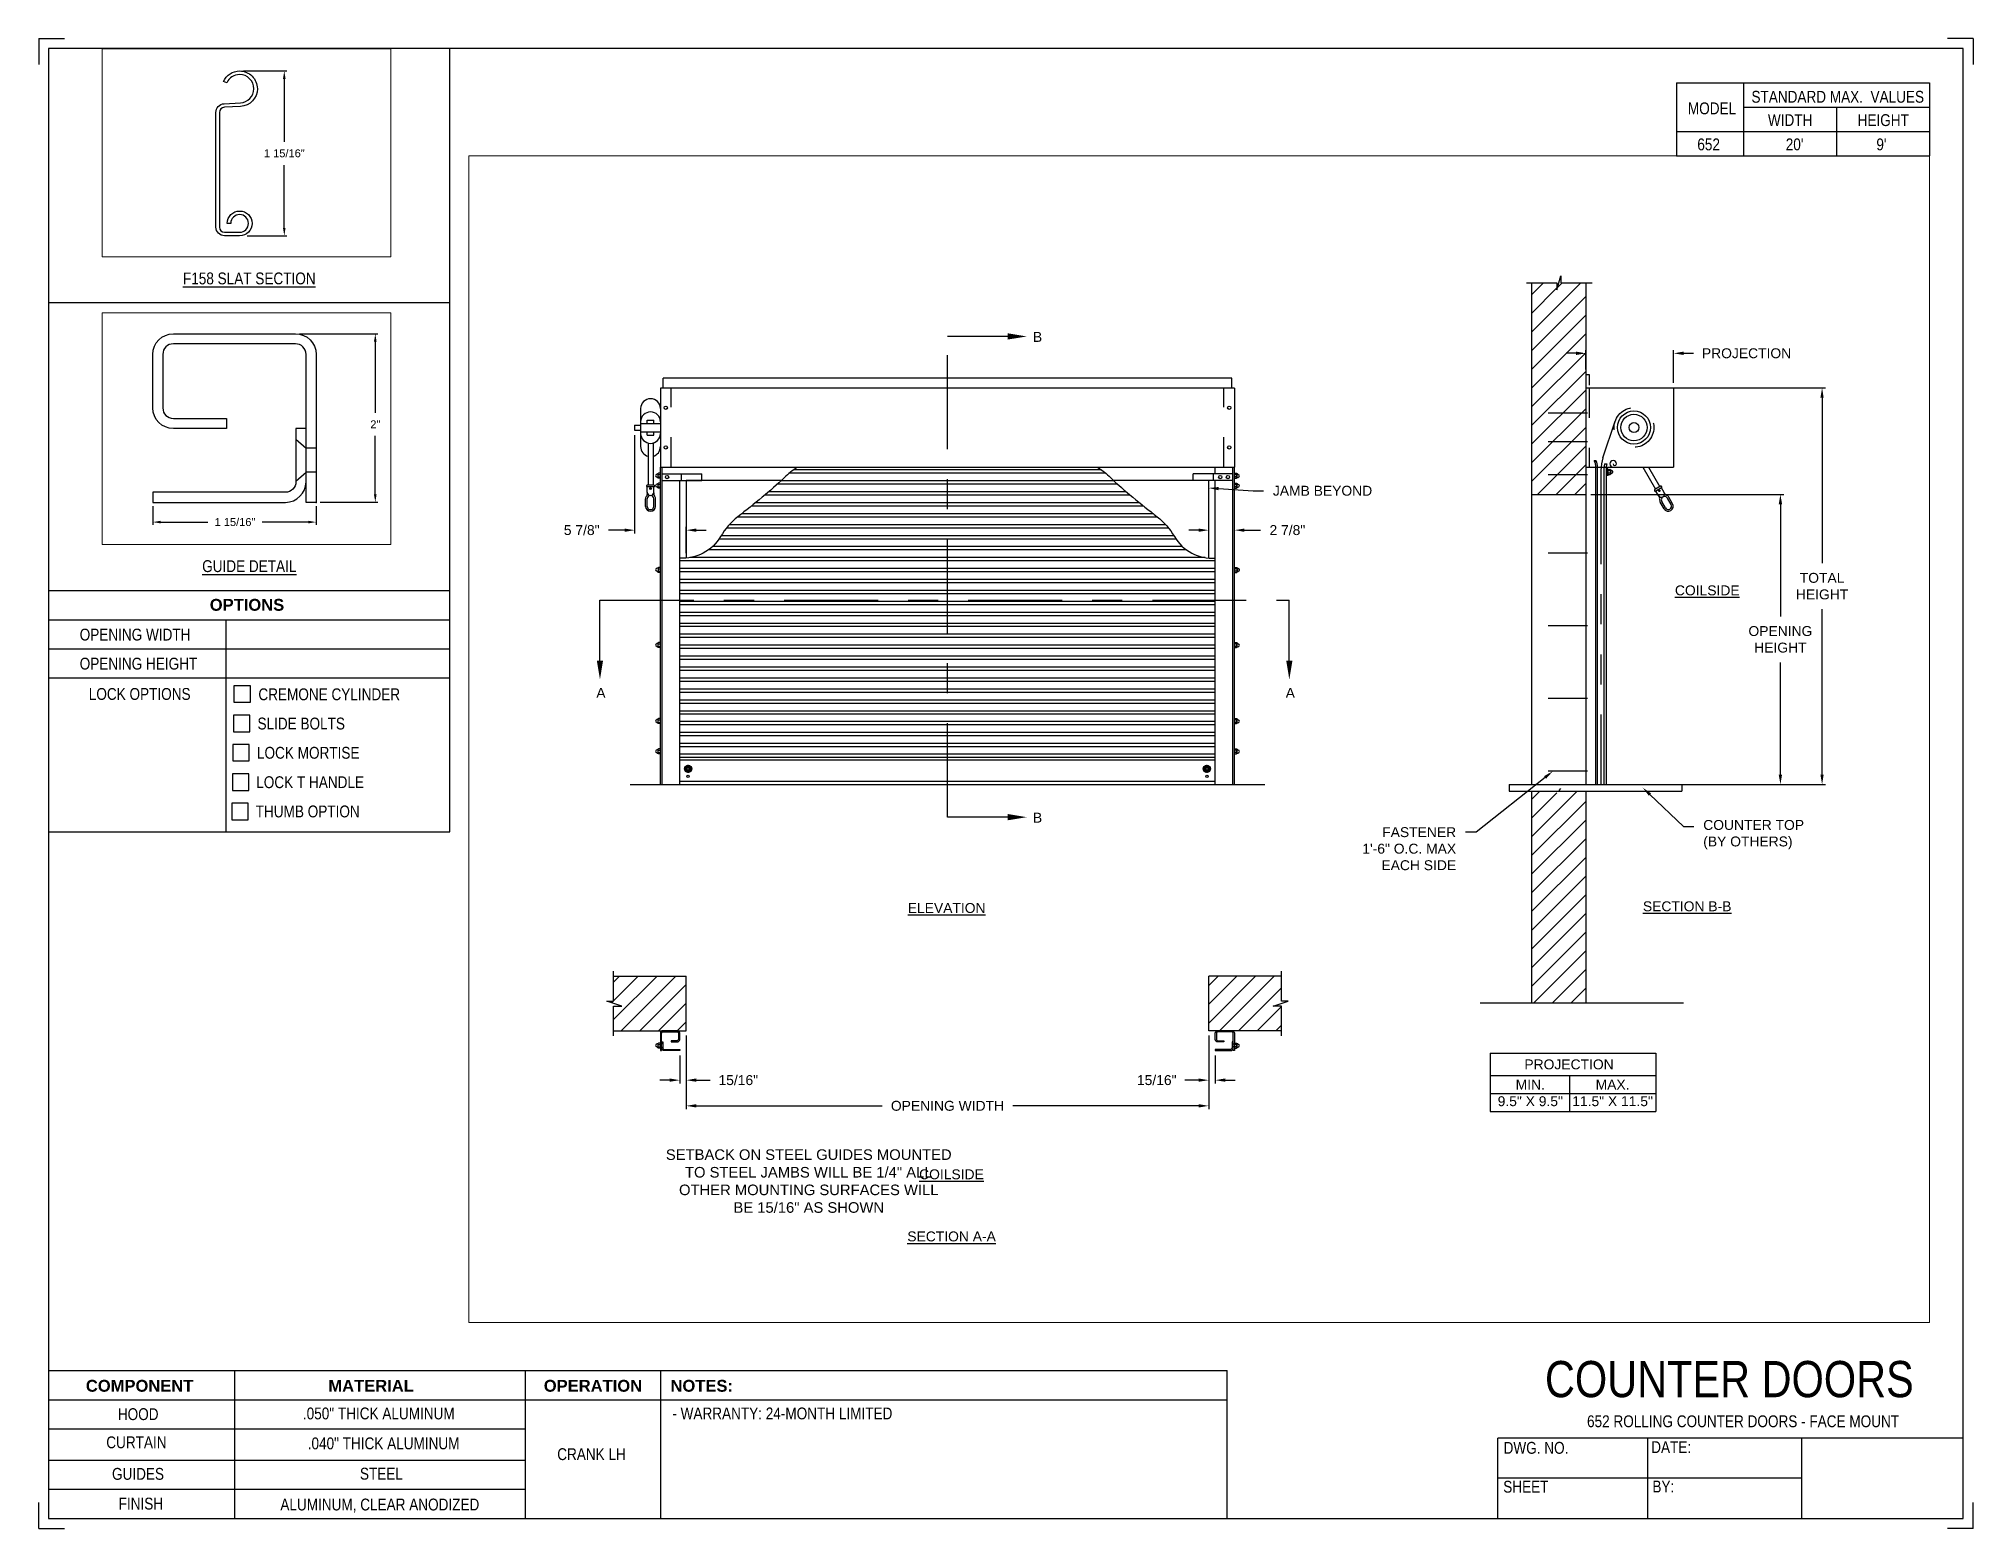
# Paper-space layout '652 CRANK LH' of a CAD drawing. Header units: inches. Extents: x 0.1 to 10.9, y 0.1 to 8.4.
# The model-space entities are those that its viewports show. They can reach past a viewport. Long polylines and large blocks are cut down to what shows.
import ezdxf
from ezdxf import colors
from ezdxf.entities.mleader import LeaderData, LeaderLine
from ezdxf.math import Vec2, Vec3

# ---------------------------------------------------------------- set-up
doc = ezdxf.new("R2010")
doc.units = ezdxf.units.IN
doc.header["$LTSCALE"] = 0.25
doc.header["$MEASUREMENT"] = 0
for name, pattern in [('CENTER', [2, 1.25, -0.25, 0.25, -0.25]), ('CENTER2', [1.125, 0.75, -0.125, 0.125, -0.125]), ('HIDDEN', [0.375, 0.25, -0.125]), ('HIDDEN2', [0.1875, 0.125, -0.0625]), ('PHANTOM', [2.5, 1.25, -0.25, 0.25, -0.25, 0.25, -0.25])]:
    doc.linetypes.add(name, pattern=pattern)
for name, color, linetype in [('ANNOTATIONS', 1, 'Continuous'), ('CRANK LH', 7, 'Continuous'), ('DETAILS', 4, 'Continuous'), ('SECTION CUTS', 6, 'CENTER'), ('TITLE BLOCK', 7, 'Continuous')]:
    doc.layers.add(name, color=color, linetype=linetype)
doc.styles.add('ARIAL', font='arial.ttf', dxfattribs={"height": 0.09375})
doc.styles.add('CADdetails-DIMENSIONS', font='ARIALN.TTF', dxfattribs={"height": 2.38})
doc.styles.get("Standard").update_dxf_attribs({"font": 'romans.shx'})
doc.dimstyles.new('ARIAL', dxfattribs={"dimtxt": 0.09375, "dimasz": 0.09375, "dimexe": 0.03125, "dimexo": 0.046875, "dimgap": 0.09, "dimtad": 0, "dimtih": 1, "dimtoh": 1, "dimdec": 4, "dimzin": 0, "dimdsep": 46, "dimlunit": 4, "dimtxsty": 'ARIAL', "dimcen": 0.09, "dimadec": 0, "dimazin": 0, "dimtfac": 1, "dimtdec": 4, "dimtix": 1, "dimtofl": 0, "dimtmove": 0, "dimatfit": 3, "dimfxl": 0.18, "dimfrac": 2, "dimtolj": 1, "dimtzin": 0, "dimarcsym": 0})
doc.dimstyles.new('STANDARD$0', dxfattribs={"dimtxt": 0.09375, "dimasz": 0.09375, "dimexe": 0.03125, "dimexo": 0.046875, "dimgap": 0.09, "dimtad": 0, "dimtih": 1, "dimtoh": 1, "dimdec": 4, "dimzin": 0, "dimdsep": 46, "dimtxsty": 'ARIAL', "dimcen": 0.09, "dimadec": 0, "dimazin": 0, "dimtfac": 1, "dimtdec": 4, "dimtofl": 0, "dimtmove": 0, "dimatfit": 1, "dimfxl": 1, "dimtolj": 1, "dimtzin": 0, "dimarcsym": 0})
pattern_1 = [(45, (-17.93396, -18.00192), (-0.088388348, 0.088388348), [])]
pattern_2 = [(45, (-18.69422, -18.00192), (-0.08838835, 0.08838835), [])]

psp = doc.layouts.new('652 CRANK LH')

# ---------------------------------------------------------------- texts
at = {"layer": 'TITLE BLOCK', "attachment_point": 2, "style": 'CADdetails-DIMENSIONS'}
for s, width, insert, char_height in [('MODEL', 0.28815, (9.45, 8.068), 0.0664), ('STANDARD MAX.  VALUES', 1.75949, (10.155, 8.133), 0.06641), ('WIDTH', 0.42908, (9.888, 8.002), 0.0664), ('HEIGHT', 0.42908, (10.41, 8.002), 0.0664), ('\\pxqc;652', 0.29952, (9.431, 7.866), 0.0664)]:
    psp.add_mtext_dynamic_manual_height_columns(s, width=width, gutter_width=1.363, heights=[0], dxfattribs=dict(at, insert=insert, char_height=char_height))
at = {"layer": 'TITLE BLOCK', "style": 'CADdetails-DIMENSIONS'}
for s, insert, char_height, width, attachment_point in [("20'", (9.913, 7.866), 0.0664, 1.75949, 2), ("9'", (10.4, 7.866), 0.0664, 1.75949, 2), ('{\\LF158 SLAT SECTION}', (1.248, 7.114), 0.06641, 1.75949, 2), ('{\\LGUIDE DETAIL}', (1.248, 5.5), 0.06641, 1.75949, 2), ('{\\fArial|b1|i0|c0|p34;OPTIONS}', (1.235, 5.283), 0.06641, 1.75949, 2), ('OPENING WIDTH', (0.297, 5.116), 0.06641, 1.30693, 1), ('OPENING HEIGHT', (0.297, 4.953), 0.06641, 1.30693, 1), ('LOCK OPTIONS', (0.348, 4.783), 0.06641, 1.30693, 1), ('CREMONE CYLINDER', (1.299, 4.781), 0.06641, 1.23928, 1), ('SLIDE BOLTS', (1.294, 4.617), 0.06641, 1.53035, 1), ('LOCK MORTISE', (1.291, 4.453), 0.06641, 1.53035, 1), ('LOCK T HANDLE', (1.287, 4.288), 0.06641, 1.53035, 1), ('THUMB OPTION', (1.284, 4.124), 0.06641, 1.53035, 1), ('\\A1;\\pxqc;COUNTER DOORS', (10.642, 1.008), 0.20312, 2.1897, 3), ('{\\fArial|b1|i0|c0|p34;COMPONENT}', (0.633, 0.902), 0.06641, 1.75949, 2), ('{\\fArial|b1|i0|c0|p34;MATERIAL}', (1.931, 0.902), 0.06641, 1.75949, 2), ('{\\fArial|b1|i0|c0|p34;OPERATION}', (3.175, 0.902), 0.06641, 1.75949, 2), ('{\\fArial|b1|i0|c0|p34;NOTES:}', (3.785, 0.902), 0.06641, 1.75949, 2), ('HOOD', (0.625, 0.743), 0.0664, 1.75949, 2), ('  .050" THICK ALUMINUM', (1.953, 0.747), 0.06641, 1.75949, 2), ('\\pxql,t2;- WARRANTY: 24-MONTH LIMITED', (5.176, 0.747), 0.06641, 3.11182, 2), ('652 ROLLING COUNTER DOORS - FACE MOUNT', (9.624, 0.703), 0.06641, 2.79915, 2), ('CURTAIN', (0.615, 0.585), 0.0664, 1.75949, 2), ('  .040" THICK ALUMINUM', (1.98, 0.579), 0.06641, 1.75949, 2), ('DWG. NO.', (8.463, 0.554), 0.0664, 1.75949, 2), ('DATE:', (9.221, 0.558), 0.0664, 1.75949, 2), ('\\P\\PCRANK LH', (3.167, 0.74), 0.0664, 1.75949, 2), ('GUIDES', (0.624, 0.408), 0.0664, 1.75949, 2), ('STEEL', (1.989, 0.409), 0.0664, 1.75949, 2), ('SHEET', (8.406, 0.336), 0.0664, 1.75949, 2), ('BY:', (9.177, 0.337), 0.0664, 1.75949, 2), ('FINISH', (0.64, 0.241), 0.0664, 1.75949, 2), ('ALUMINUM, CLEAR ANODIZED', (1.98, 0.236), 0.06641, 1.75949, 2)]:
    psp.add_mtext(s, dxfattribs=dict(at, insert=insert, char_height=char_height, width=width, attachment_point=attachment_point))

msp = doc.modelspace()

# ---------------------------------------------------------------- texts
at = {"layer": 'ANNOTATIONS', "char_height": 0.09375, "attachment_point": 2, "style": 'ARIAL'}
for s, insert, width in [('{\\LCOILSIDE}', (186.74487, 242.19346), 1.3823677), ('{\\LELEVATION}', (179.55534, 239.18997), 3.0834986), ('{\\LSECTION B-B}', (186.55482, 239.20594), 1.3823677), ('{\\LCOILSIDE}', (179.60081, 236.6719), 1.3823677), ('{\\LSECTION A-A}', (179.60195, 236.08446), 1.3823677)]:
    msp.add_mtext(s, dxfattribs=dict(at, insert=insert, width=width))
for s, width, insert in [('PROJECTION ', 1.7594917, (185.43811, 237.71129)), ('MIN.\\P9.5" X 9.5" ', 0.6711642, (185.07208, 237.5193)), ('MAX.\\P11.5" X 11.5"', 0.7869326, (185.84973, 237.5193))]:
    msp.add_mtext_dynamic_manual_height_columns(s, width=width, gutter_width=1.36268, heights=[0], dxfattribs=dict(at, insert=insert))
at = {"layer": 'ANNOTATIONS', "linetype": 'Continuous', "insert": (176.90145, 236.86112), "char_height": 0.1, "attachment_point": 1, "style": 'ARIAL'}
msp.add_mtext('\\pxqc;SETBACK ON STEEL GUIDES MOUNTED\\PTO STEEL JAMBS WILL BE 1/4" ALL\\POTHER MOUNTING SURFACES WILL\\PBE 15/16" AS SHOWN', dxfattribs=at)
at = {"layer": 'SECTION CUTS', "style": 'ARIAL'}
for s, p in [('B', (180.37124, 244.49605)), ('A', (176.24391, 241.13043)), ('A', (182.75987, 241.13043)), ('B', (180.37124, 239.95033))]:
    msp.add_text(s, height=0.09375, dxfattribs=at).set_placement(p)

# ---------------------------------------------------------------- blocks, each defined once
blk = doc.blocks.new('*D5')
at = {"layer": 'ANNOTATIONS', "color": 0, "lineweight": -2, "transparency": 16777216}
for p, q in [((170.877, 254.326), (170.877, 254.107)), ((172.814, 254.326), (172.814, 254.107)), ((170.971, 254.138), (171.53, 254.138)), ((172.721, 254.138), (172.173, 254.138))]:
    blk.add_line(p, q, dxfattribs=at)
at = {"layer": 'ANNOTATIONS', "color": 0, "transparency": 16777216}
for points in [[(170.971, 254.154), (170.971, 254.123), (170.877, 254.138)], [(172.721, 254.154), (172.721, 254.123), (172.814, 254.138)]]:
    blk.add_solid(points, dxfattribs=at)
at = {"layer": 'defpoints', "color": 0, "transparency": 16777216}
for p in [(170.877, 254.373), (172.814, 254.373), (170.877, 254.138)]:
    blk.add_point(p, dxfattribs=at)
at = {"layer": 'ANNOTATIONS', "color": 0, "transparency": 16777216, "insert": (171.852, 254.138), "char_height": 0.09375, "attachment_point": 5, "style": 'ARIAL'}
blk.add_mtext('\\A1;1 15/16"', dxfattribs=at)
blk = doc.blocks.new('*D6')
at = {"layer": 'ANNOTATIONS', "color": 0, "lineweight": -2, "transparency": 16777216}
for p, q in [((172.616, 256.373), (173.547, 256.373)), ((173.516, 256.279), (173.516, 255.435)), ((173.516, 254.466), (173.516, 255.161)), ((172.861, 254.373), (173.547, 254.373))]:
    blk.add_line(p, q, dxfattribs=at)
at = {"layer": 'ANNOTATIONS', "color": 0, "transparency": 16777216}
for points in [[(173.5, 256.279), (173.531, 256.279), (173.516, 256.373)], [(173.5, 254.466), (173.531, 254.466), (173.516, 254.373)]]:
    blk.add_solid(points, dxfattribs=at)
at = {"layer": 'defpoints', "color": 0, "transparency": 16777216}
for p in [(172.569, 256.373), (173.516, 256.373), (172.814, 254.373)]:
    blk.add_point(p, dxfattribs=at)
at = {"layer": 'ANNOTATIONS', "color": 0, "transparency": 16777216, "insert": (173.516, 255.298), "char_height": 0.0938, "attachment_point": 5, "style": 'ARIAL'}
blk.add_mtext('\\A1;2"', dxfattribs=at)
blk = doc.blocks.new('*D19')
at = {"layer": 'ANNOTATIONS', "color": 0, "lineweight": -2, "transparency": 16777216}
for p, q in [((177.094, 237.936), (177.094, 237.241)), ((182.032, 237.936), (182.032, 237.241)), ((177.188, 237.272), (178.947, 237.272)), ((181.938, 237.272), (180.18, 237.272))]:
    blk.add_line(p, q, dxfattribs=at)
at = {"layer": 'ANNOTATIONS', "color": 0, "transparency": 16777216}
for points in [[(177.188, 237.288), (177.188, 237.257), (177.094, 237.272)], [(181.938, 237.288), (181.938, 237.257), (182.032, 237.272)]]:
    blk.add_solid(points, dxfattribs=at)
at = {"layer": 'defpoints', "color": 0, "transparency": 16777216}
for p in [(177.094, 237.982), (182.032, 237.982), (182.032, 237.272)]:
    blk.add_point(p, dxfattribs=at)
at = {"layer": 'ANNOTATIONS', "color": 0, "transparency": 16777216, "insert": (179.563, 237.272), "char_height": 0.09375, "width": 2.38041, "attachment_point": 5, "style": 'ARIAL'}
blk.add_mtext('\\A1;OPENING WIDTH', dxfattribs=at)
blk = doc.blocks.new('*D17')
at = {"layer": 'ANNOTATIONS', "color": 0, "lineweight": -2, "transparency": 16777216}
for p, q in [((182.032, 237.936), (182.032, 237.484)), ((182.094, 237.748), (182.094, 237.484)), ((181.938, 237.515), (181.808, 237.515)), ((182.188, 237.515), (182.282, 237.515))]:
    blk.add_line(p, q, dxfattribs=at)
at = {"layer": 'ANNOTATIONS', "color": 0, "transparency": 16777216}
for points in [[(181.938, 237.531), (181.938, 237.5), (182.032, 237.515)], [(182.188, 237.531), (182.188, 237.5), (182.094, 237.515)]]:
    blk.add_solid(points, dxfattribs=at)
at = {"layer": 'defpoints', "color": 0, "transparency": 16777216}
for p in [(182.032, 237.982), (182.094, 237.795), (182.094, 237.515)]:
    blk.add_point(p, dxfattribs=at)
at = {"layer": 'ANNOTATIONS', "color": 0, "transparency": 16777216, "insert": (181.541, 237.515), "char_height": 0.0938, "attachment_point": 5, "style": 'ARIAL'}
blk.add_mtext('\\A1;15/16"', dxfattribs=at)
blk = doc.blocks.new('*D18')
at = {"layer": 'ANNOTATIONS', "color": 0, "lineweight": -2, "transparency": 16777216}
for p, q in [((177.094, 237.936), (177.094, 237.484)), ((177.032, 237.748), (177.032, 237.484)), ((176.938, 237.515), (176.844, 237.515)), ((177.188, 237.515), (177.319, 237.515))]:
    blk.add_line(p, q, dxfattribs=at)
at = {"layer": 'ANNOTATIONS', "color": 0, "transparency": 16777216}
for points in [[(176.938, 237.531), (176.938, 237.5), (177.032, 237.515)], [(177.188, 237.531), (177.188, 237.5), (177.094, 237.515)]]:
    blk.add_solid(points, dxfattribs=at)
at = {"layer": 'defpoints', "color": 0, "transparency": 16777216}
for p in [(177.094, 237.982), (177.032, 237.795), (177.032, 237.515)]:
    blk.add_point(p, dxfattribs=at)
at = {"layer": 'ANNOTATIONS', "color": 0, "transparency": 16777216, "insert": (177.586, 237.515), "char_height": 0.0938, "attachment_point": 5, "style": 'ARIAL'}
blk.add_mtext('\\A1;15/16"', dxfattribs=at)
blk = doc.blocks.new('*X8')
at = {"color": 0, "linetype": 'Continuous'}
for p, q in [((2.144, 5.299), (2.185, 5.339)), ((2.144, 5.304), (2.18, 5.339)), ((2.144, 5.309), (2.174, 5.339)), ((2.145, 5.294), (2.189, 5.338)), ((2.146, 5.317), (2.167, 5.338)), ((2.147, 5.29), (2.193, 5.336)), ((2.149, 5.287), (2.167, 5.305)), ((2.164, 5.274), (2.209, 5.319)), ((2.168, 5.272), (2.211, 5.315)), ((2.172, 5.271), (2.212, 5.311)), ((2.177, 5.271), (2.212, 5.306)), ((2.178, 5.316), (2.196, 5.334)), ((2.183, 5.315), (2.2, 5.332)), ((2.186, 5.313), (2.203, 5.329)), ((2.188, 5.31), (2.205, 5.326)), ((2.189, 5.305), (2.207, 5.323)), ((2.151, 5.284), (2.168, 5.3)), ((2.154, 5.281), (2.17, 5.297)), ((2.157, 5.278), (2.174, 5.295)), ((2.16, 5.276), (2.178, 5.294)), ((2.183, 5.271), (2.212, 5.3)), ((2.191, 5.273), (2.21, 5.293))]:
    blk.add_line(p, q, dxfattribs=at)
blk = doc.blocks.new('*D14')
at = {"layer": 'ANNOTATIONS', "color": 0, "lineweight": -2, "transparency": 16777216}
for p, q in [((185.505, 244.388), (185.411, 244.388)), ((185.598, 244.234), (185.598, 244.419)), ((186.427, 244.108), (186.427, 244.419)), ((186.521, 244.388), (186.614, 244.388))]:
    blk.add_line(p, q, dxfattribs=at)
at = {"layer": 'ANNOTATIONS', "color": 0, "transparency": 16777216}
for points in [[(185.505, 244.404), (185.505, 244.372), (185.598, 244.388)], [(186.521, 244.404), (186.521, 244.372), (186.427, 244.388)]]:
    blk.add_solid(points, dxfattribs=at)
at = {"layer": 'defpoints', "color": 0, "transparency": 16777216}
for p in [(186.427, 244.388), (185.598, 244.187), (186.427, 244.061)]:
    blk.add_point(p, dxfattribs=at)
at = {"layer": 'ANNOTATIONS', "color": 0, "transparency": 16777216, "insert": (187.116, 244.388), "char_height": 0.09375, "attachment_point": 5, "style": 'ARIAL'}
blk.add_mtext('\\A1;PROJECTION', dxfattribs=at)
blk = doc.blocks.new('*D15')
at = {"layer": 'ANNOTATIONS', "color": 0, "lineweight": -2, "transparency": 16777216}
for p, q in [((185.645, 243.054), (187.467, 243.054)), ((187.436, 242.96), (187.436, 241.9)), ((187.436, 240.405), (187.436, 241.465)), ((185.896, 240.311), (187.467, 240.311))]:
    blk.add_line(p, q, dxfattribs=at)
at = {"layer": 'ANNOTATIONS', "color": 0, "transparency": 16777216}
for points in [[(187.42, 242.96), (187.452, 242.96), (187.436, 243.054)], [(187.42, 240.405), (187.452, 240.405), (187.436, 240.311)]]:
    blk.add_solid(points, dxfattribs=at)
at = {"layer": 'defpoints', "color": 0, "transparency": 16777216}
for p in [(185.598, 243.054), (185.849, 240.311), (187.436, 240.311)]:
    blk.add_point(p, dxfattribs=at)
at = {"layer": 'ANNOTATIONS', "color": 0, "transparency": 16777216, "insert": (187.436, 241.683), "char_height": 0.09375, "attachment_point": 5, "style": 'ARIAL'}
blk.add_mtext('\\A1;OPENING \\PHEIGHT', dxfattribs=at)
blk = doc.blocks.new('*D16')
at = {"layer": 'ANNOTATIONS', "color": 0, "lineweight": -2, "transparency": 16777216}
for p, q in [((186.395, 244.061), (187.861, 244.061)), ((187.83, 243.968), (187.83, 242.404)), ((187.83, 240.405), (187.83, 241.969)), ((186.395, 240.311), (187.861, 240.311))]:
    blk.add_line(p, q, dxfattribs=at)
at = {"layer": 'ANNOTATIONS', "color": 0, "transparency": 16777216}
for points in [[(187.814, 243.968), (187.845, 243.968), (187.83, 244.061)], [(187.814, 240.405), (187.845, 240.405), (187.83, 240.311)]]:
    blk.add_solid(points, dxfattribs=at)
at = {"layer": 'defpoints', "color": 0, "transparency": 16777216}
for p in [(186.348, 244.061), (186.348, 240.311), (187.83, 240.311)]:
    blk.add_point(p, dxfattribs=at)
at = {"layer": 'ANNOTATIONS', "color": 0, "transparency": 16777216, "insert": (187.83, 242.186), "char_height": 0.0938, "attachment_point": 5, "style": 'ARIAL'}
blk.add_mtext('\\A1;TOTAL \\PHEIGHT', dxfattribs=at)
blk = doc.blocks.new('*D22')
at = {"layer": 'ANNOTATIONS', "color": 0, "lineweight": -2, "transparency": 16777216}
for p, q in [((176.606, 243.615), (176.606, 242.684)), ((176.512, 242.716), (176.359, 242.716)), ((177.094, 242.499), (177.094, 242.747)), ((177.188, 242.716), (177.282, 242.716))]:
    blk.add_line(p, q, dxfattribs=at)
at = {"layer": 'ANNOTATIONS', "color": 0, "transparency": 16777216}
for points in [[(176.512, 242.731), (176.512, 242.7), (176.606, 242.716)], [(177.188, 242.731), (177.188, 242.7), (177.094, 242.716)]]:
    blk.add_solid(points, dxfattribs=at)
at = {"layer": 'defpoints', "color": 0, "transparency": 16777216}
for p in [(176.606, 243.662), (176.606, 242.716), (177.094, 242.452)]:
    blk.add_point(p, dxfattribs=at)
at = {"layer": 'ANNOTATIONS', "color": 0, "transparency": 16777216, "insert": (176.106, 242.716), "char_height": 0.0938, "attachment_point": 5, "style": 'ARIAL'}
blk.add_mtext('\\A1;5 7/8"', dxfattribs=at)
blk = doc.blocks.new('*D23')
at = {"layer": 'ANNOTATIONS', "color": 0, "lineweight": -2, "transparency": 16777216}
for p, q in [((181.938, 242.716), (181.844, 242.716)), ((182.032, 242.499), (182.032, 242.747)), ((182.276, 242.274), (182.276, 242.747)), ((182.37, 242.716), (182.522, 242.716))]:
    blk.add_line(p, q, dxfattribs=at)
at = {"layer": 'ANNOTATIONS', "color": 0, "transparency": 16777216}
for points in [[(181.938, 242.731), (181.938, 242.7), (182.032, 242.716)], [(182.37, 242.731), (182.37, 242.7), (182.276, 242.716)]]:
    blk.add_solid(points, dxfattribs=at)
at = {"layer": 'defpoints', "color": 0, "transparency": 16777216}
for p in [(182.276, 242.716), (182.032, 242.452), (182.276, 242.227)]:
    blk.add_point(p, dxfattribs=at)
at = {"layer": 'ANNOTATIONS', "color": 0, "transparency": 16777216, "insert": (182.776, 242.716), "char_height": 0.0938, "attachment_point": 5, "style": 'ARIAL'}
blk.add_mtext('\\A1;2 7/8"', dxfattribs=at)
blk = doc.blocks.new('*D57')
at = {"layer": 'ANNOTATIONS', "color": 0, "lineweight": -2, "transparency": 16777216}
for p, q in [((171.954, 259.415), (172.468, 259.415)), ((172.437, 259.321), (172.437, 258.576)), ((172.437, 257.554), (172.437, 258.299)), ((171.996, 257.46), (172.468, 257.46))]:
    blk.add_line(p, q, dxfattribs=at)
at = {"layer": 'ANNOTATIONS', "color": 0, "transparency": 16777216}
for points in [[(172.421, 259.321), (172.452, 259.321), (172.437, 259.415)], [(172.421, 257.554), (172.452, 257.554), (172.437, 257.46)]]:
    blk.add_solid(points, dxfattribs=at)
at = {"layer": 'defpoints', "color": 0, "transparency": 16777216}
for p in [(171.907, 259.415), (171.949, 257.46), (172.437, 257.46)]:
    blk.add_point(p, dxfattribs=at)
at = {"layer": 'ANNOTATIONS', "color": 0, "transparency": 16777216, "insert": (172.437, 258.438), "char_height": 0.09375, "attachment_point": 5, "style": 'ARIAL'}
blk.add_mtext('\\A1;1 15/16"', dxfattribs=at)

# ---------------------------------------------------------------- dimensions: what is measured, and where the dimension line sits
at = {"layer": 'ANNOTATIONS'}
for base, p1, p2, angle, text, picture, middle in [((172.43684, 257.46018), (171.90727, 259.41499), (171.94944, 257.46018), 90, '1 15/16"', '*D57', (172.43684, 258.43759)), ((176.60609, 242.71561), (177.09447, 242.45236), (176.60609, 243.66195), 180, '5 7/8"', '*D22', (176.10609, 242.71561))]:
    dim = msp.add_linear_dim(base=base, p1=p1, p2=p2, angle=angle, text=text, dimstyle='STANDARD$0', dxfattribs=at)
    dim.commit()
    dim.dimension.update_dxf_attribs({"geometry": picture, "text_midpoint": middle, "dimtype": 160})
for base, p2, angle, picture, middle in [((173.51571, 256.37255), (172.56934, 256.37255), 90, '*D6', (173.51571, 255.29795)), ((170.87684, 254.13825), (170.87684, 254.37255), 180, '*D5', (171.85177, 254.13825))]:
    dim = msp.add_linear_dim(base=base, p1=(172.81434, 254.37255), p2=p2, angle=angle, dimstyle='ARIAL', dxfattribs=at)
    dim.commit()
    dim.dimension.update_dxf_attribs({"geometry": picture, "text_midpoint": middle, "dimtype": 160})
for base, p1, p2, text, picture, middle in [((186.42691, 244.38793), (185.59848, 244.1872), (186.42691, 244.06139), 'PROJECTION', '*D14', (187.11602, 244.38793)), ((182.27611, 242.71561), (182.03197, 242.45202), (182.27611, 242.22688), '2 7/8"', '*D23', (182.77611, 242.71561)), ((177.03197, 237.51516), (177.09447, 237.9825), (177.03197, 237.7951), '15/16"', '*D18', (177.58554, 237.51516)), ((182.09447, 237.51516), (182.03197, 237.9825), (182.09447, 237.7951), '15/16"', '*D17', (181.54089, 237.51516))]:
    dim = msp.add_linear_dim(base=base, p1=p1, p2=p2, text=text, dimstyle='STANDARD$0', dxfattribs=at)
    dim.commit()
    dim.dimension.update_dxf_attribs({"geometry": picture, "text_midpoint": middle, "dimtype": 160})
for base, p1, p2, text, picture, middle in [((187.8298, 240.31139), (186.34848, 244.06139), (186.34848, 240.31139), 'TOTAL \\PHEIGHT', '*D16', (187.8298, 242.18639)), ((187.43605, 240.31139), (185.59848, 243.05419), (185.84878, 240.31139), 'OPENING \\PHEIGHT', '*D15', (187.43605, 241.68279))]:
    dim = msp.add_linear_dim(base=base, p1=p1, p2=p2, angle=90, text=text, dimstyle='STANDARD$0', dxfattribs=at)
    dim.commit()
    dim.dimension.update_dxf_attribs({"geometry": picture, "text_midpoint": middle})
dim = msp.add_linear_dim(base=(182.03197, 237.27229), p1=(177.09447, 237.9825), p2=(182.03197, 237.9825), text='OPENING WIDTH', dimstyle='STANDARD$0', dxfattribs=at)
dim.commit()
dim.dimension.update_dxf_attribs({"geometry": '*D19', "text_midpoint": (179.56322, 237.27229)})

# ---------------------------------------------------------------- hatches: boundary and pattern name
at = {"layer": 'CRANK LH', "linetype": 'Continuous'}
h = msp.add_hatch(dxfattribs=at)
h.set_pattern_fill('ANSI31', color=256, style=0)
h.set_pattern_definition(pattern_1)
h.paths.add_polyline_path([(185.59848, 244.32132), (185.59848, 245.05591), (185.36198, 245.05591), (185.36198, 245.12057), (185.32357, 244.98721), (185.32357, 245.05591), (185.08285, 245.05591), (185.08285, 244.50561)])
h.paths.add_polyline_path([(185.08285, 244.50561), (185.08285, 243.05419), (185.59848, 243.05419), (185.59848, 244.30756), (185.59848, 244.32132)])
h = msp.add_hatch(dxfattribs=at)
h.set_pattern_fill('ANSI31', color=256, style=0)
h.set_pattern_definition(pattern_1)
h.paths.add_polyline_path([(185.59848, 240.24739), (185.36198, 240.24739), (185.36198, 240.31205), (185.32357, 240.17869), (185.32357, 240.24739), (185.08285, 240.24739), (185.08285, 238.24567), (185.59848, 238.24567)])
at = {"layer": 'CRANK LH'}
h = msp.add_hatch(dxfattribs=at)
h.set_pattern_fill('ANSI31', color=256, style=0)
h.set_pattern_definition(pattern_2)
h.paths.add_polyline_path([(177.09447, 238.49812), (176.40697, 238.49812), (176.40697, 238.26092), (176.34286, 238.26092), (176.48493, 238.21402), (176.40697, 238.21402), (176.40697, 237.9825), (177.09447, 237.9825), (177.09447, 238.145)])
h = msp.add_hatch(dxfattribs=at)
h.set_pattern_fill('ANSI31', color=256, style=0)
h.set_pattern_definition(pattern_2)
h.paths.add_polyline_path([(182.78357, 238.26092), (182.71947, 238.26092), (182.71947, 238.49812), (182.03197, 238.49812), (182.03197, 237.9825), (182.05014, 237.9825), (182.71947, 237.9825), (182.71947, 238.21402), (182.6415, 238.21402)])

# ---------------------------------------------------------------- linework, layer by layer
at = {"layer": 'ANNOTATIONS'}
for p, q in [((184.6919, 237.77072), (184.6919, 237.21935)), ((184.6919, 237.77072), (186.25701, 237.77072)), ((186.25701, 237.77072), (186.25701, 237.21935)), ((184.6919, 237.55925), (186.25701, 237.55925)), ((185.44227, 237.55925), (185.44227, 237.21935)), ((184.6919, 237.3893), (186.25701, 237.3893)), ((184.6919, 237.21935), (186.25701, 237.21935))]:
    msp.add_line(p, q, dxfattribs=at)
at = {"layer": 'CRANK LH', "linetype": 'Continuous'}
for p, q in [((185.03646, 245.05591), (185.32357, 245.05591)), ((185.08285, 245.05591), (185.08285, 240.31139)), ((185.32357, 244.98721), (185.36198, 245.12057)), ((185.32357, 245.05591), (185.32357, 244.98721)), ((185.36198, 245.12057), (185.36198, 245.05591)), ((185.36198, 245.05591), (185.65717, 245.05591)), ((185.59848, 240.31139), (185.59848, 245.05591)), ((182.25072, 244.15314), (176.87572, 244.15314)), ((176.87572, 244.05939), (176.87572, 244.15314)), ((182.25072, 244.05939), (182.25072, 244.15314)), ((185.59848, 244.1872), (185.6272, 244.1872)), ((185.6272, 244.1872), (185.6272, 244.08749)), ((182.27611, 244.05939), (176.85032, 244.05939)), ((176.85032, 244.05939), (176.85032, 243.31139)), ((182.27611, 244.05939), (182.27611, 243.31139)), ((185.59848, 244.06139), (186.42691, 244.06139)), ((186.42691, 244.06139), (186.42691, 243.31139)), ((176.66282, 243.86508), (176.66282, 243.5057)), ((176.72532, 243.72445), (176.72532, 243.7557)), ((176.78782, 243.72445), (176.78782, 243.7557)), ((176.85032, 243.86508), (176.85032, 243.5057)), ((176.60609, 243.70883), (176.60609, 243.66195)), ((176.72532, 243.61508), (176.72532, 243.64633)), ((176.78782, 243.61508), (176.78782, 243.64633)), ((185.75873, 243.40047), (185.87407, 243.74579)), ((176.73314, 243.53982), (176.73314, 243.14055)), ((176.78001, 243.53982), (176.78001, 243.14055)), ((176.81826, 243.24577), (176.80927, 243.24058)), ((176.81878, 243.21494), (176.80928, 243.22041)), ((176.82691, 243.24821), (176.82682, 243.2121)), ((176.84737, 243.20706), (176.83008, 243.20706)), ((176.83011, 243.21878), (176.8471, 243.21878)), ((176.83049, 243.24221), (176.84726, 243.24221)), ((176.84699, 243.25393), (176.83089, 243.25393)), ((176.85032, 240.31139), (176.85032, 243.31139)), ((176.85032, 243.31139), (182.27611, 243.31139)), ((176.86595, 240.31139), (176.86595, 243.31139)), ((176.86595, 243.24889), (177.24095, 243.24889)), ((177.04759, 243.18639), (177.04759, 243.24889)), ((177.24095, 243.18639), (177.24095, 243.24889)), ((181.05909, 243.25394), (178.06734, 243.25394)), ((181.01866, 243.28519), (178.10777, 243.28519)), ((182.26048, 243.24889), (181.88548, 243.24889)), ((181.88548, 243.18639), (181.88548, 243.24889)), ((182.07884, 243.18639), (182.07884, 243.24889)), ((182.09447, 243.24889), (182.09447, 243.31139)), ((182.26048, 240.31139), (182.26048, 243.31139)), ((182.27611, 240.31139), (182.27611, 243.31139)), ((182.27906, 243.20706), (182.29635, 243.20706)), ((182.29594, 243.24221), (182.27917, 243.24221)), ((182.29633, 243.21878), (182.27933, 243.21878)), ((182.27945, 243.25393), (182.29554, 243.25393)), ((182.29952, 243.24821), (182.29961, 243.2121)), ((182.30765, 243.21494), (182.31715, 243.22041)), ((182.30817, 243.24577), (182.31716, 243.24058)), ((185.59848, 243.31139), (186.42691, 243.31139)), ((185.67691, 243.37389), (185.69253, 243.37389)), ((185.67691, 243.31139), (185.70816, 243.31139)), ((185.69253, 240.31139), (185.69253, 243.31139)), ((185.70816, 240.31139), (185.70816, 243.31139)), ((185.70816, 243.31139), (185.77066, 243.31139)), ((185.77066, 240.31139), (185.77066, 243.31139)), ((185.77066, 243.31139), (185.79019, 243.31139)), ((185.77463, 243.34264), (185.79416, 243.34264)), ((185.79019, 243.31139), (185.79019, 240.31139)), ((185.80582, 243.29825), (185.79019, 243.29825)), ((185.79019, 243.23575), (185.80582, 243.23575)), ((185.80582, 243.23575), (185.80582, 243.29825)), ((185.80877, 243.24356), (185.82606, 243.24356)), ((185.82565, 243.27872), (185.80888, 243.27872)), ((185.82603, 243.25528), (185.80904, 243.25528)), ((185.80915, 243.29044), (185.82525, 243.29044)), ((185.82923, 243.28471), (185.82932, 243.24861)), ((185.83735, 243.25144), (185.84686, 243.25692)), ((185.83788, 243.28227), (185.84687, 243.27708)), ((186.13605, 243.31139), (186.25631, 243.1031)), ((186.19018, 243.31139), (186.2969, 243.12654)), ((176.78782, 243.12493), (176.72532, 243.12493)), ((176.72532, 243.07456), (176.72532, 243.12493)), ((176.78782, 243.07456), (176.78782, 243.12493)), ((176.81826, 243.15202), (176.80927, 243.14683)), ((176.81878, 243.12119), (176.80928, 243.12666)), ((176.82691, 243.15446), (176.82682, 243.11835)), ((176.84737, 243.11331), (176.83008, 243.11331)), ((176.83011, 243.12503), (176.8471, 243.12503)), ((176.83049, 243.14846), (176.84726, 243.14846)), ((176.84699, 243.16018), (176.83089, 243.16018)), ((176.86595, 243.18639), (177.24095, 243.18639)), ((177.03197, 240.31139), (177.03197, 243.18639)), ((177.09447, 243.18439), (177.09447, 242.45236)), ((177.99171, 243.18439), (177.09447, 243.18439)), ((181.28991, 243.04671), (177.83652, 243.04671)), ((181.25291, 243.07796), (177.87353, 243.07796)), ((181.1713, 243.15033), (177.95513, 243.15033)), ((181.1377, 243.18158), (177.98874, 243.18158)), ((182.03197, 243.18439), (181.13472, 243.18439)), ((182.26048, 243.18639), (181.88548, 243.18639)), ((182.03197, 242.45202), (182.03197, 243.18439)), ((182.09447, 240.31139), (182.09447, 243.18639)), ((182.27906, 243.11331), (182.29635, 243.11331)), ((182.29594, 243.14846), (182.27917, 243.14846)), ((182.29633, 243.12503), (182.27933, 243.12503)), ((182.27945, 243.16018), (182.29554, 243.16018)), ((182.29952, 243.15446), (182.29961, 243.11835)), ((182.30765, 243.12119), (182.31715, 243.12666)), ((182.30817, 243.15202), (182.31716, 243.14683)), ((185.08285, 243.05419), (185.59848, 243.05419)), ((186.31148, 243.11691), (186.25735, 243.08566)), ((186.28253, 243.04204), (186.25735, 243.08566)), ((186.33666, 243.07329), (186.31148, 243.11691)), ((186.41697, 242.96544), (186.38144, 243.02698)), ((176.7097, 242.941), (176.7097, 243.01206)), ((176.72532, 242.941), (176.72532, 243.01206)), ((176.80345, 242.941), (176.80345, 243.01206)), ((181.548, 242.83948), (177.57843, 242.83948)), ((181.50836, 242.87073), (177.61807, 242.87073)), ((181.41751, 242.9431), (177.70892, 242.9431)), ((181.37869, 242.97435), (177.74774, 242.97435)), ((186.33578, 242.91856), (186.30025, 242.98011)), ((186.34931, 242.92638), (186.31378, 242.98792)), ((181.703, 242.6635), (177.42343, 242.6635)), ((181.65228, 242.73587), (177.47415, 242.73587)), ((181.62549, 242.76712), (177.50094, 242.76712)), ((181.8239, 242.52864), (177.30253, 242.52864)), ((181.78537, 242.55989), (177.34106, 242.55989)), ((181.72256, 242.63225), (177.40387, 242.63225)), ((176.81907, 242.35514), (176.81008, 242.34995)), ((176.8196, 242.32431), (176.81009, 242.32978)), ((176.82773, 242.35758), (176.82763, 242.32148)), ((176.84818, 242.31643), (176.83089, 242.31643)), ((176.83092, 242.32815), (176.84791, 242.32815)), ((176.8313, 242.35159), (176.84808, 242.35159)), ((176.8478, 242.36331), (176.8317, 242.36331)), ((182.09447, 242.42502), (177.03197, 242.42502)), ((182.09447, 242.35266), (177.03197, 242.35266)), ((182.09447, 242.32141), (177.03197, 242.32141)), ((181.99803, 242.45627), (177.1284, 242.45627)), ((182.27988, 242.31643), (182.29717, 242.31643)), ((182.29676, 242.35159), (182.27998, 242.35159)), ((182.29714, 242.32815), (182.28014, 242.32815)), ((182.28026, 242.36331), (182.29635, 242.36331)), ((182.30033, 242.35758), (182.30042, 242.32148)), ((182.30846, 242.32431), (182.31796, 242.32978)), ((182.30898, 242.35514), (182.31797, 242.34995)), ((182.09447, 242.24905), (177.03197, 242.24905)), ((182.09447, 242.2178), (177.03197, 242.2178)), ((182.09447, 242.14543), (177.03197, 242.14543)), ((182.09447, 242.11418), (177.03197, 242.11418)), ((182.09447, 242.04182), (177.03197, 242.04182)), ((182.09447, 242.01057), (177.03197, 242.01057)), ((182.09447, 241.9382), (177.03197, 241.9382)), ((182.09447, 241.90695), (177.03197, 241.90695)), ((182.09447, 241.83459), (177.03197, 241.83459)), ((182.09447, 241.80334), (177.03197, 241.80334)), ((176.81826, 241.64431), (176.80927, 241.63911)), ((176.81878, 241.61348), (176.80928, 241.61895)), ((176.82691, 241.64674), (176.82682, 241.61064)), ((176.84737, 241.6056), (176.83008, 241.6056)), ((176.83011, 241.61731), (176.8471, 241.61731)), ((176.83049, 241.64075), (176.84726, 241.64075)), ((176.84699, 241.65247), (176.83089, 241.65247)), ((182.09447, 241.73097), (177.03197, 241.73097)), ((182.09447, 241.69972), (177.03197, 241.69972)), ((182.09447, 241.62736), (177.03197, 241.62736)), ((182.09447, 241.59611), (177.03197, 241.59611)), ((182.27906, 241.6056), (182.29635, 241.6056)), ((182.29594, 241.64075), (182.27917, 241.64075)), ((182.29633, 241.61731), (182.27933, 241.61731)), ((182.27945, 241.65247), (182.29554, 241.65247)), ((182.29952, 241.64674), (182.29961, 241.61064)), ((182.30765, 241.61348), (182.31715, 241.61895)), ((182.30817, 241.64431), (182.31716, 241.63911)), ((182.09447, 241.52374), (177.03197, 241.52374)), ((182.09447, 241.49249), (177.03197, 241.49249)), ((182.09447, 241.42013), (177.03197, 241.42013)), ((182.09447, 241.38888), (177.03197, 241.38888)), ((182.09447, 241.31651), (177.03197, 241.31651)), ((182.09447, 241.28526), (177.03197, 241.28526)), ((182.09447, 241.2129), (177.03197, 241.2129)), ((182.09447, 241.18165), (177.03197, 241.18165)), ((182.09447, 241.10929), (177.03197, 241.10929)), ((182.09447, 241.07804), (177.03197, 241.07804)), ((176.81826, 240.92556), (176.80927, 240.92036)), ((176.81878, 240.89473), (176.80928, 240.9002)), ((176.82691, 240.92799), (176.82682, 240.89189)), ((176.84737, 240.88685), (176.83008, 240.88685)), ((176.83011, 240.89856), (176.8471, 240.89856)), ((176.83049, 240.922), (176.84726, 240.922)), ((176.84699, 240.93372), (176.83089, 240.93372)), ((182.09447, 241.00567), (177.03197, 241.00567)), ((182.09447, 240.97442), (177.03197, 240.97442)), ((182.09447, 240.9052), (177.03197, 240.9052)), ((182.09447, 240.87395), (177.03197, 240.87395)), ((182.27906, 240.88685), (182.29635, 240.88685)), ((182.29594, 240.922), (182.27917, 240.922)), ((182.29633, 240.89856), (182.27933, 240.89856)), ((182.27945, 240.93372), (182.29554, 240.93372)), ((182.29952, 240.92799), (182.29961, 240.89189)), ((182.30765, 240.89473), (182.31715, 240.9002)), ((182.30817, 240.92556), (182.31716, 240.92036)), ((176.84699, 240.64733), (176.83089, 240.64733)), ((182.09447, 240.80158), (177.03197, 240.80158)), ((182.09447, 240.77033), (177.03197, 240.77033)), ((182.09447, 240.69797), (177.03197, 240.69797)), ((182.09447, 240.66672), (177.03197, 240.66672)), ((182.27945, 240.64733), (182.29554, 240.64733)), ((176.81826, 240.63916), (176.80927, 240.63397)), ((176.81878, 240.60833), (176.80928, 240.6138)), ((176.82691, 240.6416), (176.82682, 240.60549)), ((176.84737, 240.60045), (176.83008, 240.60045)), ((176.83011, 240.61217), (176.8471, 240.61217)), ((176.83049, 240.63561), (176.84726, 240.63561)), ((182.09447, 240.5973), (177.03197, 240.5973)), ((182.09447, 240.56605), (177.03197, 240.56605)), ((182.09447, 240.54114), (177.03197, 240.54114)), ((182.27906, 240.60045), (182.29635, 240.60045)), ((182.29594, 240.63561), (182.27917, 240.63561)), ((182.29633, 240.61217), (182.27933, 240.61217)), ((182.29952, 240.6416), (182.29961, 240.60549)), ((182.30765, 240.60833), (182.31715, 240.6138)), ((182.30817, 240.63916), (182.31716, 240.63397)), ((182.09447, 240.33845), (177.03197, 240.33845)), ((184.8735, 240.31139), (186.50473, 240.31139)), ((184.8735, 240.31139), (184.8735, 240.24739)), ((186.50473, 240.31139), (186.50473, 240.24739)), ((184.8735, 240.24739), (186.50473, 240.24739)), ((185.08285, 240.24739), (185.08285, 238.24604)), ((185.59848, 238.24604), (185.59848, 240.24739)), ((176.40697, 238.26092), (176.40697, 238.545)), ((182.71947, 238.26092), (182.71947, 238.545)), ((176.48493, 238.21402), (176.34286, 238.26092)), ((176.34286, 238.26092), (176.40697, 238.26092)), ((176.40697, 237.93562), (176.40697, 238.21402)), ((176.40697, 238.21402), (176.48493, 238.21402)), ((182.6415, 238.21402), (182.78357, 238.26092)), ((182.71947, 238.21402), (182.6415, 238.21402)), ((182.78357, 238.26092), (182.71947, 238.26092)), ((182.71947, 237.93562), (182.71947, 238.21402)), ((184.5971, 238.24604), (186.52083, 238.24604)), ((176.81826, 237.85725), (176.80927, 237.85206)), ((176.81878, 237.82642), (176.80928, 237.83189)), ((176.82691, 237.85969), (176.82682, 237.82358)), ((176.84737, 237.81854), (176.83008, 237.81854)), ((176.83011, 237.83026), (176.8471, 237.83026)), ((176.83049, 237.85369), (176.84726, 237.85369)), ((176.84699, 237.86541), (176.83089, 237.86541)), ((176.85033, 237.85994), (176.85032, 237.82379)), ((176.85032, 237.85516), (176.86157, 237.85516)), ((176.85032, 237.82879), (176.86157, 237.82879)), ((176.87282, 237.86541), (176.86157, 237.85516)), ((176.87282, 237.81854), (176.86157, 237.82879)), ((182.25361, 237.86541), (182.26486, 237.85516)), ((182.25361, 237.81854), (182.26486, 237.82879)), ((182.27611, 237.85516), (182.26486, 237.85516)), ((182.27611, 237.82879), (182.26486, 237.82879)), ((182.2761, 237.85994), (182.27611, 237.82379)), ((182.27906, 237.81854), (182.29635, 237.81854)), ((182.29594, 237.85369), (182.27917, 237.85369)), ((182.29633, 237.83026), (182.27933, 237.83026)), ((182.27945, 237.86541), (182.29554, 237.86541)), ((182.29952, 237.85969), (182.29961, 237.82358)), ((182.30765, 237.82642), (182.31715, 237.83189)), ((182.30817, 237.85725), (182.31716, 237.85206))]:
    msp.add_line(p, q, dxfattribs=at)
at = {"layer": 'CRANK LH', "linetype": 'HIDDEN'}
for p, q in [((176.94993, 243.31139), (176.94993, 244.05939)), ((176.94993, 243.31139), (176.94993, 244.05939)), ((182.1765, 243.31139), (182.1765, 244.05939))]:
    msp.add_line(p, q, dxfattribs=at)
at = {"layer": 'CRANK LH', "linetype": 'HIDDEN2'}
msp.add_line((185.62973, 244.06139), (185.62973, 243.31139), dxfattribs=at)
at = {"layer": 'CRANK LH', "linetype": 'PHANTOM'}
for p, q in [((176.72532, 243.7557), (176.78782, 243.7557)), ((176.60609, 243.70883), (176.66282, 243.70883)), ((176.60609, 243.66195), (176.66282, 243.66195)), ((176.66282, 243.72445), (176.85032, 243.72445)), ((176.66282, 243.64633), (176.85032, 243.64633)), ((176.72532, 243.61508), (176.78782, 243.61508)), ((185.73941, 243.28167), (185.73941, 240.31139))]:
    msp.add_line(p, q, dxfattribs=at)
at = {"layer": 'CRANK LH', "linetype": 'CENTER2', "ltscale": 0.7}
for p, q in [((185.6129, 243.8215), (185.20665, 243.8215)), ((185.6129, 243.55128), (185.20665, 243.55128)), ((185.6129, 243.2399), (185.20665, 243.2399)), ((185.6129, 242.49889), (185.20665, 242.49889)), ((185.6129, 241.81139), (185.20665, 241.81139)), ((185.6129, 241.12389), (185.20665, 241.12389)), ((185.6129, 240.43639), (185.20665, 240.43639))]:
    msp.add_line(p, q, dxfattribs=at)
at = {"layer": 'CRANK LH'}
for p, q in [((176.78782, 243.14055), (176.72532, 243.14055)), ((186.30367, 243.13044), (186.24954, 243.09919)), ((176.78782, 242.941), (176.78782, 243.01206)), ((186.40344, 242.95763), (186.36791, 243.01917)), ((176.56322, 240.31139), (182.56322, 240.31139)), ((176.40697, 238.49812), (177.09447, 238.49812)), ((177.09447, 237.9825), (177.09447, 238.49812)), ((182.03197, 237.9825), (182.03197, 238.49812)), ((182.71947, 238.49812), (182.03197, 238.49812)), ((176.40697, 237.9825), (177.09447, 237.9825)), ((182.71947, 237.9825), (182.03197, 237.9825))]:
    msp.add_line(p, q, dxfattribs=at)
at = {"layer": 'CRANK LH', "linetype": 'Continuous'}
for points in [[(178.1433, 243.30939, 0.04994125), (178.02122, 243.21264, -0.02135943), (177.81277, 243.02714, -0.00459955), (177.58116, 242.84164, 0.09348756), (177.41904, 242.65614, -0.28353071), (177.03197, 242.45146, 0.72847355)], [(180.98313, 243.30939, -0.04994125), (181.10521, 243.21264, 0.02135943), (181.31366, 243.02714, 0.00459955), (181.54527, 242.84164, -0.09348756), (181.70739, 242.65614, 0.28353071), (182.09447, 242.45146, -0.72847355)]]:
    msp.add_lwpolyline(points, format="xyb", dxfattribs=at)
at = {"layer": 'CRANK LH'}
for points in [[(176.86157, 237.7951), (176.86157, 237.95963, -0.41421356), (176.87329, 237.97135), (177.009, 237.97135, -0.41421356), (177.02072, 237.95963), (177.02072, 237.9001, -0.41421356), (177.009, 237.88838), (176.94993, 237.88838), (176.94993, 237.87713), (177.009, 237.87713, 0.41421356), (177.03197, 237.9001), (177.03197, 237.95963, 0.41421356), (177.009, 237.9826), (176.87329, 237.9826, 0.41421356), (176.85032, 237.95963), (176.85032, 237.7951)], [(182.26486, 237.7951), (182.26486, 237.95963, 0.41421356), (182.25314, 237.97135), (182.11743, 237.97135, 0.41421356), (182.10572, 237.95963), (182.10572, 237.9001, 0.41421356), (182.11743, 237.88838), (182.1765, 237.88838), (182.1765, 237.87713), (182.11743, 237.87713, -0.41421356), (182.09447, 237.9001), (182.09447, 237.95963, -0.41421356), (182.11743, 237.9826), (182.25314, 237.9826, -0.41421356), (182.27611, 237.95963), (182.27611, 237.7951)], [(177.03197, 237.7951), (176.88454, 237.7951, -0.41421356), (176.86157, 237.81807), (176.86157, 237.87713), (176.87282, 237.87713), (176.87282, 237.81807, 0.41421356), (176.88454, 237.80635), (177.03197, 237.80635)], [(182.09447, 237.7951), (182.24189, 237.7951, 0.41421356), (182.26486, 237.81807), (182.26486, 237.87713), (182.25361, 237.87713), (182.25361, 237.81807, -0.41421356), (182.24189, 237.80635), (182.09447, 237.80635)]]:
    msp.add_lwpolyline(points, format="xyb", close=True, dxfattribs=at)
at = {"layer": 'CRANK LH', "linetype": 'Continuous'}
for centre, radius in [((176.90013, 243.87389), 0.01562), ((176.90013, 243.87389), 0.01562), ((182.2263, 243.87389), 0.01562), ((182.2263, 243.87389), 0.01562), ((186.05191, 243.68639), 0.15625), ((186.05191, 243.68639), 0.125), ((186.05191, 243.68639), 0.04685), ((176.90013, 243.49889), 0.01562), ((176.90013, 243.49889), 0.01562), ((182.2263, 243.49889), 0.01562), ((182.2263, 243.49889), 0.01562), ((176.91282, 243.21764), 0.01562), ((182.14134, 243.21764), 0.01562), ((182.21361, 243.21764), 0.01562), ((176.75657, 243.1093), 0.00781), ((186.29223, 243.08775), 0.00781), ((177.11174, 240.45826), 0.0344), ((177.11174, 240.45826), 0.01114), ((182.01469, 240.45826), 0.0344), ((182.01469, 240.45826), 0.01114), ((177.11174, 240.38738), 0.01114), ((182.01469, 240.38738), 0.01114)]:
    msp.add_circle(centre, radius, dxfattribs=at)
at = {"layer": 'CRANK LH', "linetype": 'HIDDEN'}
msp.add_circle((186.05191, 243.68639), 0.1875, dxfattribs=at)
at = {"layer": 'CRANK LH', "linetype": 'Continuous'}
for centre, radius, start, end in [((176.75657, 243.86508), 0.09375, 0, 180), ((176.75657, 243.74018), 0.09375, 0, 180), ((176.75657, 243.63059), 0.09375, 180, 0), ((176.75657, 243.5057), 0.09375, 180, 255.522488), ((176.75657, 243.5057), 0.09375, 284.477512, 0), ((186.11441, 243.28167), 0.375, 161.529967, 180), ((176.81525, 243.2305), 0.01172, 120.664607, 239.400072), ((176.82697, 243.2305), 0.01758, 90.184042, 119.68122), ((176.82697, 243.2305), 0.01758, 242.263062, 269.396152), ((176.83348, 243.21283), 0.0067, 117.308129, 239.509767), ((176.83335, 243.24798), 0.00644, 112.427996, 243.626692), ((176.8504, 243.2305), 0.02344, 150, 210), ((176.84339, 243.24798), 0.00695, 303.947004, 58.858046), ((176.84326, 243.21283), 0.00708, 305.441007, 57.149167), ((176.82697, 243.2305), 0.02344, 330, 30), ((182.29947, 243.2305), 0.02344, 150, 210), ((182.28304, 243.24798), 0.00695, 121.141954, 236.052996), ((182.28317, 243.21283), 0.00708, 122.850833, 234.558993), ((182.29308, 243.24798), 0.00644, 296.373308, 67.572004), ((182.29296, 243.21283), 0.0067, 300.490233, 62.691871), ((182.27603, 243.2305), 0.02344, 330, 30), ((182.29947, 243.2305), 0.01758, 60.31878, 89.815958), ((182.29947, 243.2305), 0.01758, 270.603848, 297.736938), ((182.31118, 243.2305), 0.01172, 300.599928, 59.335393), ((185.57854, 243.31609), 0.11409, 357.636172, 30.436314), ((185.59417, 243.31609), 0.11409, 357.636172, 30.436314), ((185.89566, 243.31139), 0.125, 165.522488, 180), ((185.91519, 243.31139), 0.125, 165.522488, 180), ((185.82917, 243.267), 0.02344, 150, 210), ((185.81275, 243.28449), 0.00695, 121.141954, 236.052996), ((185.81288, 243.24933), 0.00708, 122.850833, 234.558993), ((185.85507, 243.34264), 0.03125, 0, 180), ((185.85507, 243.34264), 0.03125, 180, 270), ((185.82279, 243.28449), 0.00644, 296.373308, 67.572004), ((185.82266, 243.24933), 0.0067, 300.490233, 62.691871), ((185.80574, 243.267), 0.02344, 330, 30), ((185.82917, 243.267), 0.01758, 60.31878, 89.815958), ((185.82917, 243.267), 0.01758, 270.603848, 297.736938), ((185.84089, 243.267), 0.01172, 300.599928, 59.335393), ((185.87069, 243.34264), 0.01562, 180, 0), ((176.81525, 243.13675), 0.01172, 120.664607, 239.400072), ((176.82697, 243.13675), 0.01758, 90.184042, 119.68122), ((176.82697, 243.13675), 0.01758, 242.263062, 269.396152), ((176.83348, 243.11908), 0.0067, 117.308129, 239.509767), ((176.83335, 243.15423), 0.00644, 112.427996, 243.626692), ((176.8504, 243.13675), 0.02344, 150, 210), ((176.84339, 243.15423), 0.00695, 303.947004, 58.858046), ((176.84326, 243.11908), 0.00708, 305.441007, 57.149167), ((176.82697, 243.13675), 0.02344, 330, 30), ((182.29947, 243.13675), 0.02344, 150, 210), ((182.28304, 243.15423), 0.00695, 121.141954, 236.052996), ((182.28317, 243.11908), 0.00708, 122.850833, 234.558993), ((182.29308, 243.15423), 0.00644, 296.373308, 67.572004), ((182.29296, 243.11908), 0.0067, 300.490233, 62.691871), ((182.27603, 243.13675), 0.02344, 330, 30), ((182.29947, 243.13675), 0.01758, 60.31878, 89.815958), ((182.29947, 243.13675), 0.01758, 270.603848, 297.736938), ((182.31118, 243.13675), 0.01172, 300.599928, 59.335393), ((176.81606, 242.33987), 0.01172, 120.664607, 239.400072), ((176.82778, 242.33987), 0.01758, 90.184042, 119.68122), ((176.82778, 242.33987), 0.01758, 242.263062, 269.396152), ((176.83429, 242.3222), 0.0067, 117.308129, 239.509767), ((176.83416, 242.35736), 0.00644, 112.427996, 243.626692), ((176.85122, 242.33987), 0.02344, 150, 210), ((176.8442, 242.35736), 0.00695, 303.947004, 58.858046), ((176.84407, 242.3222), 0.00708, 305.441007, 57.149167), ((176.82778, 242.33987), 0.02344, 330, 30), ((182.30028, 242.33987), 0.02344, 150, 210), ((182.28385, 242.35736), 0.00695, 121.141954, 236.052996), ((182.28398, 242.3222), 0.00708, 122.850833, 234.558993), ((182.2939, 242.35736), 0.00644, 296.373308, 67.572004), ((182.29377, 242.3222), 0.0067, 300.490233, 62.691871), ((182.27684, 242.33987), 0.02344, 330, 30), ((182.30028, 242.33987), 0.01758, 60.31878, 89.815958), ((182.30028, 242.33987), 0.01758, 270.603848, 297.736938), ((182.312, 242.33987), 0.01172, 300.599928, 59.335393), ((176.81525, 241.62903), 0.01172, 120.664607, 239.400072), ((176.82697, 241.62903), 0.01758, 90.184042, 119.68122), ((176.82697, 241.62903), 0.01758, 242.263062, 269.396152), ((176.83348, 241.61137), 0.0067, 117.308129, 239.509767), ((176.83335, 241.64652), 0.00644, 112.427996, 243.626692), ((176.8504, 241.62903), 0.02344, 150, 210), ((176.84339, 241.64652), 0.00695, 303.947004, 58.858046), ((176.84326, 241.61137), 0.00708, 305.441007, 57.149167), ((176.82697, 241.62903), 0.02344, 330, 30), ((182.29947, 241.62903), 0.02344, 150, 210), ((182.28304, 241.64652), 0.00695, 121.141954, 236.052996), ((182.28317, 241.61137), 0.00708, 122.850833, 234.558993), ((182.29308, 241.64652), 0.00644, 296.373308, 67.572004), ((182.29296, 241.61137), 0.0067, 300.490233, 62.691871), ((182.27603, 241.62903), 0.02344, 330, 30), ((182.29947, 241.62903), 0.01758, 60.31878, 89.815958), ((182.29947, 241.62903), 0.01758, 270.603848, 297.736938), ((182.31118, 241.62903), 0.01172, 300.599928, 59.335393), ((176.81525, 240.91028), 0.01172, 120.664607, 239.400072), ((176.82697, 240.91028), 0.01758, 90.184042, 119.68122), ((176.82697, 240.91028), 0.01758, 242.263062, 269.396152), ((176.83348, 240.89262), 0.0067, 117.308129, 239.509767), ((176.83335, 240.92777), 0.00644, 112.427996, 243.626692), ((176.8504, 240.91028), 0.02344, 150, 210), ((176.84339, 240.92777), 0.00695, 303.947004, 58.858046), ((176.84326, 240.89262), 0.00708, 305.441007, 57.149167), ((176.82697, 240.91028), 0.02344, 330, 30), ((182.29947, 240.91028), 0.02344, 150, 210), ((182.28304, 240.92777), 0.00695, 121.141954, 236.052996), ((182.28317, 240.89262), 0.00708, 122.850833, 234.558993), ((182.29308, 240.92777), 0.00644, 296.373308, 67.572004), ((182.29296, 240.89262), 0.0067, 300.490233, 62.691871), ((182.27603, 240.91028), 0.02344, 330, 30), ((182.29947, 240.91028), 0.01758, 60.31878, 89.815958), ((182.29947, 240.91028), 0.01758, 270.603848, 297.736938), ((182.31118, 240.91028), 0.01172, 300.599928, 59.335393), ((176.83335, 240.64137), 0.00644, 112.427996, 243.626692), ((176.84339, 240.64137), 0.00695, 303.947004, 58.858046), ((182.28304, 240.64137), 0.00695, 121.141954, 236.052996), ((182.29308, 240.64137), 0.00644, 296.373308, 67.572004), ((176.81525, 240.62389), 0.01172, 120.664607, 239.400072), ((176.82697, 240.62389), 0.01758, 90.184042, 119.68122), ((176.82697, 240.62389), 0.01758, 242.263062, 269.396152), ((176.83348, 240.60622), 0.0067, 117.308129, 239.509767), ((176.8504, 240.62389), 0.02344, 150, 210), ((176.84326, 240.60622), 0.00708, 305.441007, 57.149167), ((176.82697, 240.62389), 0.02344, 330, 30), ((182.29947, 240.62389), 0.02344, 150, 210), ((182.28317, 240.60622), 0.00708, 122.850833, 234.558993), ((182.29296, 240.60622), 0.0067, 300.490233, 62.691871), ((182.27603, 240.62389), 0.02344, 330, 30), ((182.29947, 240.62389), 0.01758, 60.31878, 89.815958), ((182.29947, 240.62389), 0.01758, 270.603848, 297.736938), ((182.31118, 240.62389), 0.01172, 300.599928, 59.335393), ((176.81525, 237.84198), 0.01172, 120.664607, 239.400072), ((176.82697, 237.84198), 0.01758, 90.184042, 119.68122), ((176.82697, 237.84198), 0.01758, 242.263062, 269.396152), ((176.83348, 237.82431), 0.0067, 117.308129, 239.509767), ((176.83335, 237.85946), 0.00644, 112.427996, 243.626692), ((176.8504, 237.84198), 0.02344, 150, 210), ((176.84339, 237.85946), 0.00695, 303.947004, 58.858046), ((176.84326, 237.82431), 0.00708, 305.441007, 57.149167), ((176.82697, 237.84198), 0.02344, 330, 30), ((182.29947, 237.84198), 0.02344, 150, 210), ((182.28304, 237.85946), 0.00695, 121.141954, 236.052996), ((182.28317, 237.82431), 0.00708, 122.850833, 234.558993), ((182.29308, 237.85946), 0.00644, 296.373308, 67.572004), ((182.29296, 237.82431), 0.0067, 300.490233, 62.691871), ((182.27603, 237.84198), 0.02344, 330, 30), ((182.29947, 237.84198), 0.01758, 60.31878, 89.815958), ((182.29947, 237.84198), 0.01758, 270.603848, 297.736938), ((182.31118, 237.84198), 0.01172, 300.599928, 59.335393)]:
    msp.add_arc(centre, radius, start, end, dxfattribs=at)
at = {"layer": 'CRANK LH'}
for centre, radius, start, end in [((176.75657, 243.01206), 0.04688, 141.317813, 180), ((176.72532, 243.13274), 0.00781, 90, 270), ((176.69559, 243.06089), 0.03125, 321.317813, 12.635625), ((176.75657, 243.07456), 0.03125, 180, 0), ((176.75657, 243.01206), 0.03125, 0, 180), ((176.81756, 243.06089), 0.03125, 167.364375, 218.682187), ((176.78782, 243.13274), 0.00781, 270, 90), ((176.75657, 243.01206), 0.04688, 0, 38.682187), ((186.25345, 243.09243), 0.00781, 120, 300), ((186.3096, 243.05767), 0.03125, 210, 30), ((186.3096, 243.05767), 0.03125, 210, 222.635625), ((186.26362, 243.01534), 0.03125, 351.317813, 42.635625), ((186.30757, 243.12368), 0.00781, 300, 120), ((186.34085, 243.00354), 0.03125, 30, 210), ((186.3096, 243.05767), 0.03125, 17.364375, 30), ((186.36925, 243.07632), 0.03125, 197.364375, 248.682187), ((186.34085, 243.00354), 0.04688, 30, 68.682187), ((176.75657, 242.941), 0.04688, 180, 0), ((176.75657, 242.941), 0.03125, 180, 0), ((186.34085, 243.00354), 0.04688, 171.317813, 210), ((186.37638, 242.942), 0.04688, 210, 30), ((186.37638, 242.942), 0.03125, 210, 30)]:
    msp.add_arc(centre, radius, start, end, dxfattribs=at)
at = {"layer": 'CRANK LH', "linetype": 'ByBlock'}
msp.add_point((185.80582, 243.23575), dxfattribs=at)
at = {"layer": 'DETAILS'}
for p, q in [((171.9065, 259.41499), (171.90726, 259.41499)), ((171.9065, 259.37299), (171.90726, 259.37299)), ((171.12184, 256.37255), (172.56934, 256.37255)), ((172.57434, 255.12255), (172.69434, 255.01317)), ((172.81434, 255.01317), (172.69434, 255.01317)), ((172.57434, 254.62255), (172.69434, 254.73192)), ((172.81434, 254.73192), (172.69434, 254.73192))]:
    msp.add_line(p, q, dxfattribs=at)
msp.add_lwpolyline([(172.11727, 259.20499, -0.39895955), (171.91826, 258.99528), (171.72602, 258.9852, 0.39895955), (171.66726, 258.92329), (171.66726, 257.56418, 0.41421356), (171.72926, 257.50218), (171.90726, 257.50218, 2.41421356), (171.80226, 257.60718), (171.76026, 257.60718, -2.41421356), (171.90726, 257.46018), (171.72926, 257.46018, -0.41421356), (171.62526, 257.56418), (171.62526, 258.92329, -0.39895955), (171.72382, 259.02715), (171.91607, 259.03722, 0.39895955), (172.07527, 259.20499, 0.41491795), (171.90687, 259.37299, 0.29455643), (171.75408, 259.27495), (171.75377, 259.27426), (171.71555, 259.29168), (171.71586, 259.29237, -0.29428604), (171.9069, 259.41499, -0.41473176)], format="xyb", close=True, dxfattribs=at)
for points in [[(172.56934, 256.37255, -0.41421356), (172.81434, 256.12755), (172.81434, 254.37255), (172.69434, 254.37255), (172.69434, 256.12755, 0.41421356), (172.56934, 256.25255), (171.12184, 256.25255, 0.41421356), (170.99684, 256.12755), (170.99684, 255.49255, 0.41421356), (171.12184, 255.36755), (171.75184, 255.36755), (171.75184, 255.24755), (171.12184, 255.24755, -0.41421356), (170.87684, 255.49255), (170.87684, 256.12755, -0.41421356), (171.12184, 256.37255)], [(172.69434, 255.24755), (172.57434, 255.24755), (172.57434, 254.61755, -0.41421356), (172.44934, 254.49255), (170.87684, 254.49255), (170.87684, 254.37255), (172.44934, 254.37255, 0.41421356), (172.69434, 254.61755)]]:
    msp.add_lwpolyline(points, format="xyb", dxfattribs=at)
msp.add_point((172.81434, 254.37255), dxfattribs=at)
msp.add_point((172.81434, 254.37255), dxfattribs=at)
at = {"layer": 'SECTION CUTS'}
for p, q in [((179.56322, 240.00202), (179.56322, 244.54775)), ((176.27839, 242.05286), (182.79435, 242.05286))]:
    msp.add_line(p, q, dxfattribs=at)

# ---------------------------------------------------------------- block references
at = {"layer": 'CRANK LH', "linetype": 'Continuous'}
msp.add_blockref('*X8', (174.93369, 235.15314), dxfattribs=at)
at = {"layer": 'CRANK LH', "linetype": 'Continuous', "xscale": -1}
msp.add_blockref('*X8', (184.19274, 235.15314), dxfattribs=at)

msp.set_redraw_order([(e.dxf.handle, doc.entitydb.next_handle()) for e in msp.query("TEXT MTEXT ATTDEF DIMENSION ARC_DIMENSION")])  # texts and dimensions are drawn at this point

# ---------------------------------------------------------------- leaders
at = {"layer": 'ANNOTATIONS'}
ml = msp.add_multileader_mtext('Standard', dxfattribs=at)
ml.set_content('JAMB BEYOND', color=256, style='ARIAL')
ml.set_leader_properties()
ml.build(insert=Vec2(0, 0))
ml.multileader.update_dxf_attribs({"dogleg_length": 0.36, "arrow_head_size": 0.09375})
ctx = ml.context
ctx.base_point, ctx.char_height, ctx.arrow_head_size, ctx.landing_gap_size, ctx.plane_origin = Vec3(182.54902, 243.08789), 0.09375, 0.09375, 0.09, Vec3(181.76398, 242.65466)
notes = []
notes.append((ctx, [(0, (1, 1, 0), (182.45106, 243.08789), (1, 0), 0.09796, [(0, [(182.03197, 243.11458)], 0, [])])]))
ctx.mtext.insert, ctx.mtext.flow_direction = Vec3(182.63902, 243.13557), 5
ml = msp.add_multileader_mtext('Standard', dxfattribs=at)
ml.set_content(' FASTENER\\P1\'-6" O.C. MAX\\PEACH SIDE', color=256, style='ARIAL')
ml.set_leader_properties()
ml.build(insert=Vec2(0, 0))
ml.multileader.update_dxf_attribs({"dogleg_length": 0.36, "arrow_head_size": 0.09375})
ctx = ml.context
ctx.base_point, ctx.char_height, ctx.arrow_head_size, ctx.landing_gap_size, ctx.plane_origin = Vec3(183.40938, 239.8595), 0.09375, 0.09375, 0.09, Vec3(182.55489, 239.42627)
ctx.text_align_type = 2
notes.append((ctx, [(1, (1, 1, 0), (184.55884, 239.8595), (-1, 0), 0.09796, [(0, [(185.28508, 240.43639)], 0, [])])]))
ctx.mtext.insert, ctx.mtext.alignment, ctx.mtext.flow_direction = Vec3(184.37088, 239.90717), 3, 5
ml = msp.add_multileader_mtext('Standard', dxfattribs=at)
ml.set_content('COUNTER TOP\\P(BY OTHERS)', color=256, style='ARIAL')
ml.set_leader_properties()
ml.build(insert=Vec2(0, 0))
ml.multileader.update_dxf_attribs({"dogleg_length": 0.36, "arrow_head_size": 0.09375})
ctx = ml.context
ctx.base_point, ctx.char_height, ctx.arrow_head_size, ctx.landing_gap_size, ctx.plane_origin = Vec3(186.61661, 239.91471), 0.09375, 0.09375, 0.09, Vec3(185.83158, 239.48148)
notes.append((ctx, [(0, (1, 1, 0), (186.51866, 239.91471), (1, 0), 0.09796, [(0, [(186.13449, 240.28078)], 0, [])])]))
ctx.mtext.insert, ctx.mtext.flow_direction = Vec3(186.70661, 239.97536), 5
at = {"layer": 'SECTION CUTS'}
ml = msp.add_multileader_mtext('Standard', dxfattribs=at)
ml.set_content('', color=256)
ml.set_leader_properties()
ml.build(insert=Vec2(0, 0))
ml.multileader.update_dxf_attribs({"dogleg_length": 0, "arrow_head_size": 0.18})
ctx = ml.context
ctx.base_point, ctx.char_height, ctx.arrow_head_size, ctx.landing_gap_size, ctx.plane_origin, ctx.plane_x_axis, ctx.plane_y_axis = Vec3(179.56322, 244.54775), 0.18, 0.18, 0, Vec3(180.31274, 244.54775), Vec3(0, 1), Vec3(-1, 0)
notes.append((ctx, [(0, (1, 1, 0), (179.56322, 244.54775), (1, 0), 0, [(0, [(180.31274, 244.54775)], 0, [])])]))
ctx.mtext.insert, ctx.mtext.text_direction, ctx.mtext.rotation, ctx.mtext.flow_direction = Vec3(179.47322, 244.54775), Vec3(0, 1), 1.57079633, 5
ml = msp.add_multileader_mtext('Standard', dxfattribs=at)
ml.set_content('', color=256)
ml.set_leader_properties()
ml.build(insert=Vec2(0, 0))
ml.multileader.update_dxf_attribs({"dogleg_length": 0, "arrow_head_size": 0.18})
ctx = ml.context
ctx.base_point, ctx.char_height, ctx.arrow_head_size, ctx.landing_gap_size, ctx.plane_origin = Vec3(176.27839, 242.05286), 0.18, 0.18, 0, Vec3(176.27839, 241.30334)
notes.append((ctx, [(0, (1, 1, 0), (176.27839, 242.05286), (1, 0), 0, [(0, [(176.27839, 241.30334)], 0, [])])]))
ctx.mtext.insert, ctx.mtext.flow_direction = Vec3(176.27839, 242.14286), 5
ml = msp.add_multileader_mtext('Standard', dxfattribs=at)
ml.set_content('', color=256)
ml.set_leader_properties()
ml.build(insert=Vec2(0, 0))
ml.multileader.update_dxf_attribs({"dogleg_length": 0, "arrow_head_size": 0.18})
ctx = ml.context
ctx.base_point, ctx.char_height, ctx.arrow_head_size, ctx.landing_gap_size, ctx.plane_origin = Vec3(182.79435, 242.05286), 0.18, 0.18, 0, Vec3(182.79435, 241.30334)
notes.append((ctx, [(0, (1, 1, 0), (182.79435, 242.05286), (1, 0), 0, [(0, [(182.79435, 241.30334)], 0, [])])]))
ctx.mtext.insert, ctx.mtext.flow_direction = Vec3(182.79435, 242.14286), 5
ml = msp.add_multileader_mtext('Standard', dxfattribs=at)
ml.set_content('', color=256)
ml.set_leader_properties()
ml.build(insert=Vec2(0, 0))
ml.multileader.update_dxf_attribs({"dogleg_length": 0, "arrow_head_size": 0.18})
ctx = ml.context
ctx.base_point, ctx.char_height, ctx.arrow_head_size, ctx.landing_gap_size, ctx.plane_origin, ctx.plane_x_axis, ctx.plane_y_axis = Vec3(179.56322, 240.00202), 0.18, 0.18, 0, Vec3(180.31274, 240.00202), Vec3(0, 1), Vec3(-1, 0)
notes.append((ctx, [(0, (1, 1, 0), (179.56322, 240.00202), (1, 0), 0, [(0, [(180.31274, 240.00202)], 0, [])])]))
ctx.mtext.insert, ctx.mtext.text_direction, ctx.mtext.rotation, ctx.mtext.flow_direction = Vec3(179.47322, 240.00202), Vec3(0, 1), 1.57079633, 5
for ctx, leaders in notes:
    for number, flags, end, landing, length, lines in leaders:
        leader = LeaderData()
        leader.index, (leader.has_last_leader_line, leader.has_dogleg_vector, leader.attachment_direction) = number, flags
        leader.last_leader_point, leader.dogleg_vector, leader.dogleg_length = Vec3(end), Vec3(landing), length
        for number, points, colour, breaks in lines:
            line = LeaderLine()
            line.index, line.vertices, line.color, line.breaks = number, Vec3.list(points), colors.encode_raw_color(colour), breaks
            leader.lines.append(line)
        ctx.leaders.append(leader)

# ---------------------------------------------------------------- linework, layer by layer
psp.add_line((10.148, 8.042), (10.148, 7.768))
at = {"layer": 'defpoints'}
for p, q in [((0.067, 8.426), (0.067, 8.281)), ((0.067, 8.426), (0.211, 8.426)), ((10.915, 8.426), (10.771, 8.426)), ((10.915, 8.426), (10.915, 8.281)), ((0.067, 0.069), (0.067, 0.214)), ((10.915, 0.069), (10.915, 0.214)), ((0.067, 0.069), (0.211, 0.069)), ((10.915, 0.069), (10.771, 0.069))]:
    psp.add_line(p, q, dxfattribs=at)
at = {"layer": 'TITLE BLOCK'}
for p, q in [((10.859, 8.37), (0.123, 8.37)), ((0.123, 8.37), (0.123, 0.125)), ((2.373, 3.977), (2.373, 8.37)), ((10.859, 0.125), (10.859, 8.37)), ((9.25, 8.178), (9.25, 7.768)), ((9.25, 8.178), (10.669, 8.178)), ((9.626, 8.178), (9.626, 7.768)), ((10.669, 8.178), (10.669, 7.768)), ((9.626, 8.042), (10.669, 8.042)), ((9.25, 7.905), (10.669, 7.905)), ((9.25, 7.768), (10.669, 7.768)), ((2.373, 6.944), (0.123, 6.944)), ((2.373, 5.329), (0.123, 5.329)), ((0.123, 5.165), (2.373, 5.165)), ((1.117, 5.165), (1.117, 3.977)), ((2.373, 5.002), (0.123, 5.002)), ((2.373, 4.839), (0.123, 4.839)), ((0.123, 3.977), (2.373, 3.977)), ((0.123, 0.954), (6.732, 0.954)), ((1.166, 0.125), (1.166, 0.954)), ((2.797, 0.125), (2.797, 0.954)), ((3.555, 0.125), (3.555, 0.954)), ((6.732, 0.125), (6.732, 0.954)), ((0.123, 0.79), (3.555, 0.79)), ((3.555, 0.79), (6.732, 0.79)), ((0.123, 0.627), (2.797, 0.627)), ((10.859, 0.575), (8.249, 0.575)), ((8.249, 0.125), (8.249, 0.575)), ((9.091, 0.125), (9.091, 0.575)), ((9.953, 0.125), (9.953, 0.575)), ((0.123, 0.452), (2.797, 0.452)), ((9.953, 0.35), (8.249, 0.35)), ((0.123, 0.289), (2.797, 0.289)), ((0.123, 0.125), (10.859, 0.125))]:
    psp.add_line(p, q, dxfattribs=at)
for points in [[(1.254, 4.795), (1.162, 4.795), (1.162, 4.703), (1.254, 4.703)], [(1.251, 4.63), (1.159, 4.63), (1.159, 4.538), (1.251, 4.538)], [(1.248, 4.466), (1.156, 4.466), (1.156, 4.374), (1.248, 4.374)], [(1.245, 4.301), (1.153, 4.301), (1.153, 4.209), (1.245, 4.209)], [(1.242, 4.137), (1.15, 4.137), (1.15, 4.044), (1.242, 4.044)]]:
    psp.add_lwpolyline(points, close=True, dxfattribs=at)

psp.set_redraw_order([(e.dxf.handle, doc.entitydb.next_handle()) for e in psp.query("TEXT MTEXT ATTDEF DIMENSION ARC_DIMENSION")])  # texts and dimensions are drawn at this point

# ---------------------------------------------------------------- viewports
at = {"layer": 'defpoints'}
for center, size, view_center_point, view_height, status in [((1.232, 7.786), (1.619, 1.16721), (171.98798, 258.44581), 2.4678108, 4), ((1.232, 6.238), (1.619, 1.30037), (171.98798, 255.24637), 2.7493461, 3)]:
    psp.add_viewport(center=center, size=size, view_center_point=view_center_point, view_height=view_height, status=status, dxfattribs=at)
psp.add_viewport(center=(6.574, 4.496), size=(8.19, 6.54575), view_center_point=(181.94167, 240.73917), view_height=11.0338191, dxfattribs=at)

doc.saveas('drawing.dxf')
